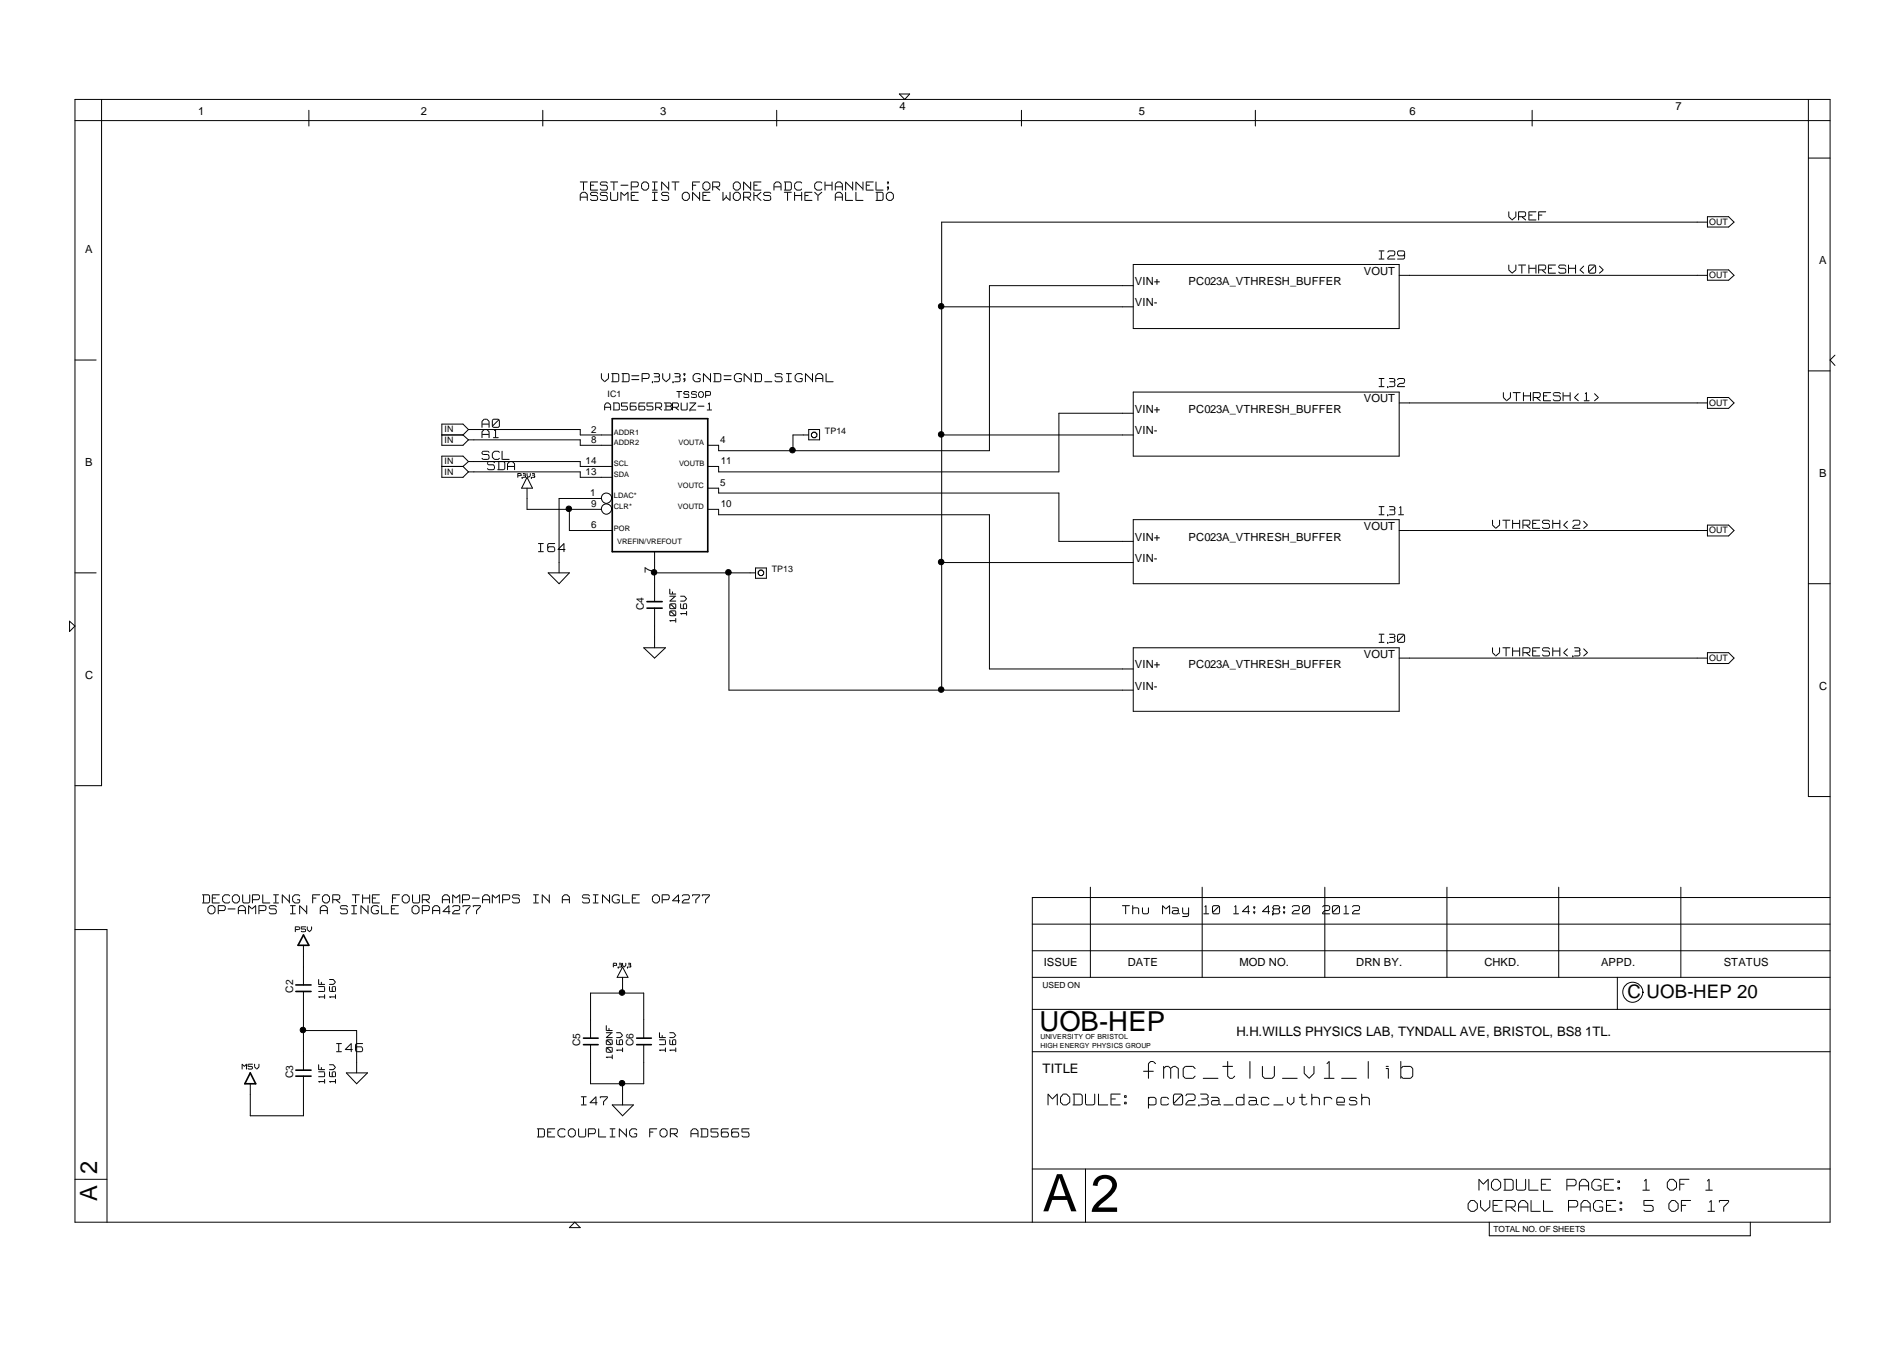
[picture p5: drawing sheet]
<svg xmlns="http://www.w3.org/2000/svg" width="297mm" height="210mm" viewBox="0 0 297 210" stroke-linecap="round" stroke-linejoin="round" font-family="sans-serif">
<defs><g id="words">
<text font-size="8.2" x="170.1" y="189">2</text>
<text font-size="8.1" x="162.7" y="188.9">A</text>
<text font-size="5.2" fill="#fff" x="178.4" y="168.6">fmc_tlu_v1_lib</text>
<text font-size="4.3" x="162.1" y="160.7">UOB-HEP</text>
<g font-size="3.7">
<text x="15.2" y="183.1" transform="rotate(-90 15.2 183.1)">2</text>
<text x="15.2" y="187.3" transform="rotate(-90 15.2 187.3)">A</text>
</g>
<g font-size="3.4" fill="#fff">
<text x="163.5" y="172.6">MODULE:</text>
<text x="179.1" y="172.6">pc023a_dac_vthresh</text>
<text x="230.7" y="185.9">MODULE</text>
<text x="244.4" y="185.9">PAGE:</text>
<text x="256" y="185.9">1 OF 1</text>
<text x="229" y="189.2">OVERALL</text>
<text x="244.6" y="189.2">PAGE:</text>
<text x="256.3" y="189.2">5 OF 17</text>
</g>
<text font-size="2.9" x="253.9" y="155.6">C UOB-HEP 20</text>
<g font-size="2.6" fill="#fff">
<text x="90.5" y="29.8">TEST-POINT FOR ONE ADC CHANNEL;</text>
<text x="90.5" y="31.4">ASSUME IS ONE WORKS THEY ALL DO</text>
<text x="235.4" y="34.5">VREF</text>
<text x="215.2" y="40.6">I29</text>
<text x="235.4" y="42.8">VTHRESH&lt;0&gt;</text>
<text x="93.8" y="59.7">VDD=P3V3;GND=GND_SIGNAL</text>
<text x="215.2" y="60.5">I32</text>
<text x="234.5" y="62.7">VTHRESH&lt;1&gt;</text>
<text x="75.2" y="66.8">A0</text>
<text x="75.2" y="71.8">SCL</text>
<text x="75.2" y="68.4">A1</text>
<text x="76" y="73.4">SDA</text>
<text x="215.2" y="80.4">I31</text>
<text x="232.8" y="82.6">VTHRESH&lt;2&gt;</text>
<text x="84" y="86.2">I64</text>
<text x="215.2" y="100.3">I30</text>
<text x="232.8" y="102.5">VTHRESH&lt;3&gt;</text>
<text x="31.6" y="141">DECOUPLING FOR THE FOUR AMP-AMPS IN A SINGLE OP4277</text>
<text x="32.4" y="142.7">OP-AMPS IN A SINGLE OPA4277</text>
<text x="175.1" y="142.7">Thu May 10 14:48:20 2012</text>
<text x="52.5" y="164.2">I46</text>
<text x="90.7" y="172.5">I47</text>
<text x="83.8" y="177.5">DECOUPLING FOR AD5665</text>
</g>
<text font-size="2.2" fill="#fff" x="94.3" y="64.1">AD5665RBRUZ-1</text>
<g font-size="2">
<text x="192.9" y="161.6">H.H.WILLS PHYSICS LAB, TYNDALL AVE, BRISTOL, BS8 1TL.</text>
<text x="162.7" y="167.3">TITLE</text>
</g>
<text font-size="1.9" fill="#fff" x="105.6" y="62.2">TSSOP</text>
<g font-size="1.7">
<text x="30.9" y="18">1</text>
<text x="65.6" y="18">2</text>
<text x="103" y="18">3</text>
<text x="140.3" y="17.1">4</text>
<text x="177.6" y="18">5</text>
<text x="219.9" y="18">6</text>
<text x="261.4" y="17.1">7</text>
<text x="13.3" y="39.5">A</text>
<text x="283.8" y="41.2">A</text>
<text x="177.1" y="44.5">VIN+</text>
<text x="177.1" y="47.8">VIN-</text>
<text x="185.4" y="44.5">PC023A_VTHRESH_BUFFER</text>
<text x="212.8" y="42.9">VOUT</text>
<text x="177.1" y="64.4">VIN+</text>
<text x="185.4" y="64.4">PC023A_VTHRESH_BUFFER</text>
<text x="212.8" y="62.8">VOUT</text>
<text x="177.1" y="67.7">VIN-</text>
<text x="13.3" y="72.7">B</text>
<text x="283.8" y="74.3">B</text>
<text x="212.8" y="82.6">VOUT</text>
<text x="101.8" y="89.4" transform="rotate(-90 101.8 89.4)">7</text>
<text x="177.1" y="84.3">VIN+</text>
<text x="177.1" y="87.6">VIN-</text>
<text x="185.4" y="84.3">PC023A_VTHRESH_BUFFER</text>
<text x="13.3" y="105.8">C</text>
<text x="177.1" y="104.2">VIN+</text>
<text x="177.1" y="107.5">VIN-</text>
<text x="185.4" y="104.2">PC023A_VTHRESH_BUFFER</text>
<text x="212.8" y="102.5">VOUT</text>
<text x="283.8" y="107.5">C</text>
<text x="162.8" y="150.7">ISSUE</text>
<text x="175.9" y="150.7">DATE</text>
<text x="193.4" y="150.7">MOD NO.</text>
<text x="211.6" y="150.7">DRN BY.</text>
<text x="231.6" y="150.7">CHKD.</text>
<text x="249.8" y="150.7">APPD.</text>
<text x="268.9" y="150.7">STATUS</text>
</g>
<g font-size="1.7" fill="#fff">
<text x="105.3" y="97" transform="rotate(-90 105.3 97)">100NF</text>
<text x="95.3" y="165.1" transform="rotate(-90 95.3 165.1)">100NF</text>
</g>
<g font-size="1.6">
<text x="100.4" y="95.2" transform="rotate(-90 100.4 95.2)">C4</text>
<text x="45.7" y="154.9" transform="rotate(-90 45.7 154.9)">C2</text>
<text x="90.5" y="163.2" transform="rotate(-90 90.5 163.2)">C5</text>
<text x="98.8" y="163.2" transform="rotate(-90 98.8 163.2)">C6</text>
<text x="45.7" y="168.2" transform="rotate(-90 45.7 168.2)">C3</text>
</g>
<g font-size="1.6" fill="#fff">
<text x="106.9" y="95.9" transform="rotate(-90 106.9 95.9)">16V</text>
<text x="46.1" y="145.5">P5V</text>
<text x="50.4" y="155.7" transform="rotate(-90 50.4 155.7)">1UF</text>
<text x="52.1" y="155.7" transform="rotate(-90 52.1 155.7)">16V</text>
<text x="37.8" y="166.9">M5V</text>
<text x="96.9" y="164" transform="rotate(-90 96.9 164)">16V</text>
<text x="103.6" y="164" transform="rotate(-90 103.6 164)">1UF</text>
<text x="105.2" y="164" transform="rotate(-90 105.2 164)">16V</text>
<text x="50.4" y="168.9" transform="rotate(-90 50.4 168.9)">1UF</text>
<text x="52.1" y="168.9" transform="rotate(-90 52.1 168.9)">16V</text>
</g>
<g font-size="1.5">
<text x="92.2" y="69.1">8</text>
<text x="92.2" y="67.5">2</text>
<text x="112.4" y="69.1">4</text>
<text x="91.4" y="74.1">13</text>
<text x="91.4" y="72.4">14</text>
<text x="92" y="77.4">1</text>
<text x="112.4" y="75.8">5</text>
<text x="112.4" y="72.4">11</text>
<text x="92.2" y="82.4">6</text>
<text x="92.2" y="79.1">9</text>
<text x="112.4" y="79.1">10</text>
</g>
<g font-size="1.4">
<text x="266.6" y="35.1">OUT</text>
<text x="266.6" y="43.4">OUT</text>
<text x="94.8" y="61.9">IC1</text>
<text x="266.6" y="63.3">OUT</text>
<text x="69.4" y="69">IN</text>
<text x="69.4" y="67.3">IN</text>
<text x="128.7" y="67.7">TP14</text>
<text x="69.4" y="74">IN</text>
<text x="69.4" y="72.3">IN</text>
<text x="266.6" y="83.2">OUT</text>
<text x="120.4" y="89.3">TP13</text>
<text x="266.6" y="103.1">OUT</text>
</g>
<g font-size="1.3">
<text x="162.7" y="154.1">USED ON</text>
<text x="233" y="192.1">TOTAL NO. OF SHEETS</text>
</g>
<g font-size="1.2">
<text x="95.8" y="67.8">ADDR1</text>
<text x="95.8" y="69.4">ADDR2</text>
<text x="105.8" y="69.4">VOUTA</text>
<text x="95.8" y="74.4">SDA</text>
<text x="95.8" y="72.7">SCL</text>
<text x="95.8" y="77.7">LDAC*</text>
<text x="105.8" y="76.1">VOUTC</text>
<text x="105.9" y="72.7">VOUTB</text>
<text x="95.8" y="79.4">CLR*</text>
<text x="95.8" y="82.7">POR</text>
<text x="105.8" y="79.4">VOUTD</text>
<text x="96.3" y="84.8">VREFIN/VREFOUT</text>
</g>
<g font-size="1.1" fill="#fff">
<text x="80.8" y="74.4">P3V3</text>
<text x="95.7" y="150.8">P3V3</text>
</g>
<g font-size="1.1">
<text x="162.3" y="162.1">UNIVERSITY OF BRISTOL</text>
<text x="162.3" y="163.5">HIGH ENERGY PHYSICS GROUP</text>
</g>
</g></defs>
<g fill="none" stroke="#000" stroke-width=".25">
<path d="M95.5 65.3h14.9v20.7h-14.9zM100.9 94.8h2.4M100.9 93.8h2.4M46.2 154.6h2.3M46.2 153.6h2.3M47.3 145.8l.9 1.6h-1.7zM39 167.3l.9 1.7h-1.7zM46.2 167.8h2.3M46.2 166.9h2.3M91 162.9h2.3M91 161.9h2.3M99.3 162.9h2.3"/>
<path d="M99.3 161.9h2.3"/>
</g>
<g fill="none" stroke="#000" stroke-width=".16">
<path d="M11.7 15.5h273.8v175.1h-273.8zM11.7 18.8h273.8M15.8 15.5v107h-4.1M48.2 17.2v2.5M84.7 17.2v2.5M121.2 17.2v2.5M140.3 14.7h1.6l-.7 .8zM159.4 17.2v2.5M195.8 17.2v2.5M239 17.2v2.5M282.1 15.5v108.7h3.4M90.5 28.4h1.1"/>
<path d="M90.5 30.4v.9M90.6 30.7h.9M90.9 30l-.4 .3M90.9 30h.3M91 28.5v1.1M91.3 30l.3 .3M91.6 30.4v.9M92.1 28.5v1.1M92.1 30.2h.1M92.1 30.3l.2 .2M92.1 31.1l.2 .2M92.1 28.4h1.1"/>
<path d="M92.2 28.9h.4M92.2 29.6h1M92.3 30l-.1 .1M92.4 30h.6M92.4 31.3h.6M92.4 30.5h.6M93.1 30l.1 .2M93.1 30.5l.1 .2M93.2 30.8v.2M93.2 31.1l-.1 .2M93.7 28.5v.1M93.7 30.2h.1"/>
<path d="M93.7 29.5l.1 .1M93.7 30.3l.1 .2M93.7 31.1l.1 .2M93.7 28.7l.1 .2M93.8 30l-.1 .1M93.8 28.4l-.1 .1M93.9 30h.6M93.9 31.3h.6M93.9 30.5h.6M93.9 28.4h.6M93.9 28.9h.6M93.9 29.6h.6"/>
<path d="M94.6 30l.2 .2M94.6 30.5l.2 .2M94.6 28.4l.2 .1M94.6 28.9l.2 .2M94.8 29.2v.2M94.8 30.8v.2M94.8 31.1l-.2 .2M94.8 29.5l-.2 .1M95.3 30v1M95.3 31.1l.1 .2M95.3 28.4h1.1M95.5 31.3h.6"/>
<path d="M95.8 28.5v1.1M96.4 31.1l-.2 .2M96.4 30v1M96.9 30l.4 .4M96.9 28.9h1.1M96.9 30.1v1.2M98 30.1v1.2M98 30l-.6 .5M98.5 30h1.1M98.5 28.4h.8M98.5 28.5v1.1M98.5 30.1v1.2"/>
<path d="M98.6 31.3h1M98.6 30.5h.4M98.6 29.1h.7M99.4 28.4l.2 .1M99.6 28.9l-.2 .2M99.6 28.6v.2M100.1 29.3l.3 .3M100.1 28.8v.4M100.4 28.4l-.3 .3M100.5 28.4h.3M100.5 29.6h.3M100.9 28.4l.3 .3"/>
<path d="M101.2 28.8v.4M101.2 29.3l-.3 .3M101.8 30h.7M101.8 31.3h.7M101.8 28.4h.7M101.8 29.6h.7M102.1 28.5v1.1M102.1 30.1v1.1M103.2 28.5v1.1M103.2 30.2h.1M103.2 30.3l.2 .2M103.2 31.1l.2 .2"/>
<path d="M103.2 28.4l1 1M103.4 30l-.1 .1M103.5 30h.6M103.5 31.3h.6M103.5 30.5h.6M104.2 30l.1 .2M104.2 30.5l.1 .2M104.3 28.4v1.2M104.3 30.8v.2M104.3 31.1l-.1 .2M104.8 28.4h1.1M105.3 28.5v1.1"/>
<path d="M106.4 30.9l.4 .4M106.4 30.4v.4M106.8 30l-.4 .3M106.9 30h.2M106.9 31.3h.2M107.2 30l.3 .3M107.5 30.4v.4M107.5 30.9l-.3 .4M108 28.4h1.1M108 28.5v1.1M108 30.1v1.2M108 30l1.1 1"/>
<path d="M108.1 28.9h.5M109.1 30v1.3M109.7 30h1.1M109.7 29.3l.3 .3M109.7 28.8v.4M109.7 30.1v1.2M109.7 31.3h1.1M109.7 30.5h.5M110 28.4l-.3 .3M110.1 28.4h.2M110.1 29.6h.2M110.4 28.4l.4 .3"/>
<path d="M110.8 28.8v.4M110.8 29.3l-.4 .3M111.2 28.4h.8M111.2 28.5v1.1M111.3 29.1h.7M111.8 29.2l.5 .4M112.1 28.4l.2 .1M112.3 28.9l-.2 .2M112.3 28.6v.2M112.8 30v1.2M113.2 30.8l-.4 .5M113.3 30.5v.2"/>
<path d="M113.3 30.7l.6 .6M113.9 30v1.2M114.4 30.9l.3 .4M114.4 28.8v.4M114.4 30.4v.4M114.4 29.3l.3 .3M114.7 30l-.3 .3M114.7 28.4l-.3 .3M114.8 30h.3M114.8 31.3h.3M114.8 28.4h.3M114.8 29.6h.3"/>
<path d="M115.2 30l.3 .3M115.2 28.4l.3 .3M115.5 28.8v.4M115.5 30.4v.4M115.5 30.9l-.3 .4M115.5 29.3l-.3 .3M116 30h.9M116 28.5v1.1M116 30.1v1.2M116 28.4l1 1M116.1 30.7h.8M116.6 30.8l.5 .5"/>
<path d="M116.9 30l.2 .2M117.1 30.5l-.2 .2M117.1 28.4v1.2M117.1 30.2v.2M117.6 28.4h1.1M117.6 28.5v1.1M117.6 30v1.3M117.7 30.5h.3M117.7 28.9h.4M117.7 29.6h1M118.1 30.6v.1M118.2 30.8l.5 .5"/>
<path d="M118.7 30l-.6 .5M119.1 30.2h.1M119.1 30.3l.2 .2M119.1 31.1l.2 .2M119.3 30l-.1 .1M119.4 30h.6M119.4 31.3h.6M119.4 30.5h.6M120.1 30l.1 .2M120.1 30.5l.1 .2M120.2 30.8v.2M120.2 31.1l-.1 .2"/>
<path d="M120.7 28.8v.8M120.8 29.1h1M121.1 28.4l-.4 .3M121.2 28.4h.2M121.5 28.4l.3 .3M121.8 28.8v.8M122.4 30h1.1M122.4 28.4h.8M122.4 29.6h.8M122.5 28.5v1.1M122.9 30.1v1.2M123.3 28.4l.2 .1"/>
<path d="M123.5 29.5l-.2 .1M123.5 28.6v.8M124 28.8v.4M124 30v1.3M124 29.3l.3 .3M124 30.5h1M124.3 28.4l-.3 .3M124.4 28.4h.4M124.4 29.6h.4M124.9 28.4l.2 .1M125.1 29.5l-.2 .1M125.1 30v1.3"/>
<path d="M125.6 30h1.1M125.6 30.1v1.2M125.7 31.3h1M125.7 30.5h.4M127.1 30l.4 .4M127.1 28.8v.4M127.1 29.3l.3 .3M127.4 28.4l-.3 .3M127.5 28.4h.4M127.5 29.6h.4M127.6 30.6v.7M128 28.4l.2 .1"/>
<path d="M128.2 29.5l-.2 .1M128.2 30l-.6 .5M128.7 28.4v1.2M128.8 28.9h.9M129.8 28.4v1.2M130.3 28.8v.8M130.3 30.4v.9M130.4 29.1h.9M130.4 30.7h.9M130.7 30l-.4 .3M130.7 28.4l-.4 .3M130.7 30h.3"/>
<path d="M130.7 28.4h.3M131.1 30l.3 .3M131.1 28.4l.3 .3M131.4 28.8v.8M131.4 30.4v.9M131.9 28.5v1.1M131.9 30v1.3M131.9 28.4l1 1M132 31.3h1M133 28.4v1.2M133.5 28.5v1.1M133.5 30v1.3"/>
<path d="M133.5 28.4l1 1M133.6 31.3h1M134.6 28.4v1.2M135.1 28.4h1.1M135.1 28.5v1.1M135.2 28.9h.4M135.2 29.6h1M136.7 30h.8M136.7 31.3h.8M136.7 28.4v1.2M136.7 29.6h1.1M136.8 30.1v1.1"/>
<path d="M137.6 30l.2 .2M137.8 31.1l-.2 .2M137.8 30.2v.8M138.3 30.9l.3 .4M138.3 30.4v.4M138.4 28.4h.1M138.4 28.5h.1M138.4 29.2v.1M138.4 29.1h.1M138.5 28.5h.1M138.5 29.3h.1M138.5 29.6h-.1"/>
<path d="M138.6 30l-.3 .3M138.6 28.4v.1M138.6 29.1v.4M138.7 30h.3M138.7 31.3h.3M139 30l.4 .3M139.4 30.9l-.4 .4M139.4 30.4v.4M215.2 39.1h.7M215.5 39.2v1.1M216.7 39.1l-.2 .2M216.8 39.1h.6"/>
<path d="M216.8 39.9l-.3 .3M216.9 39.9h.5M217.4 39.1l.2 .2M217.6 39.4v.2M217.6 39.6l-.2 .3M218 39.4v.2M218 39.6l.2 .3M218.2 39.1l-.2 .2M218.3 39.9h.6M218.3 39.1h.6M219 39.1l.1 .2M219 39.7v.2"/>
<path d="M219.1 39.4v.7M235.4 33v.7M235.4 33.8l.4 .4M236.5 33v.7M236.5 33.8l-.6 .5M236.9 33h.9M236.9 33.1v1.2M237 33.8h.8M237.5 33.9l.5 .4M237.8 33l.2 .2M238 33.5l-.2 .3M238 33.3v.2"/>
<path d="M238.5 33.1v1.2M238.5 33h1.1M238.6 33.5h.4M238.6 34.3h1M240 33.1v1.2M240 33h1.1M240.1 33.5h.5M266.4 33.8h3.3l.8 .8-.8 .8h-3.3zM266.4 34.6h-119.5v73M282.1 24.7h3.4M11.7 56.1h3.3M93.8 59l.4 .4"/>
<path d="M93.8 58.3v.6M94.9 58.3v.6M94.9 59l-.6 .5M95.4 59.5h.9M95.4 58.3h.9M95.6 58.3v1.1M96.4 58.3l.1 .1M96.5 59.4l-.1 .1M96.5 58.5v.8M97 59.5h.9M97 58.3h.9M97.2 58.3v1.1"/>
<path d="M98 58.3l.1 .1M98.1 59.4l-.1 .1M98.1 58.5v.8M98.6 58.6h1.1M98.6 59.2h1.1M100.2 58.3h.8M100.2 58.3v1.2M100.3 59h.7M101.1 58.3l.2 .1M101.3 58.8l-.2 .2M101.3 58.5v.2M101.8 59.5h.1"/>
<path d="M102 59.5h.6M102 58.3h.6M102.1 58.8h.5M102.7 58.3l.2 .1M102.8 58.9l.1 .1M102.9 58.5h.1M102.9 59.1v.2M102.9 59.4l-.2 .1M102.9 58.6l-.2 .2M103.4 59l.4 .4M103.4 58.3v.6M104.5 58.3v.6"/>
<path d="M104.5 59l-.6 .5M105 59.5h.1M105.3 59.5h.5M105.3 58.3h.5M105.3 58.8h.5M105.9 58.3l.2 .1M106 58.9l.1 .1M106.1 58.5h.1M106.1 59.1v.2M106.1 59.4l-.2 .1M106.1 58.6l-.2 .2M106.7 59h.1"/>
<path d="M106.7 58.3h.1M106.7 58.3v.1M106.7 59.1v.1M106.8 58.4h.1M106.8 59.2h.1M106.8 59.4l-.1 .1M106.9 58.3v.1M106.9 59v.4M108.1 58.7v.4M108.1 59.2l.4 .3M108.5 58.3l-.4 .3M108.6 59.5h.4"/>
<path d="M108.6 58.3h.4M108.9 59h.2M109.1 58.3l.1 .1M109.2 59.4l-.1 .1M109.2 59v.3M109.7 58.3v1.2M109.7 58.3l1.1 1M110.8 58.3v1.2M111.3 59.5h.9M111.3 58.3h.9M111.5 58.3v1.1M112.3 58.3l.1 .1"/>
<path d="M112.4 59.4l-.1 .1M112.4 58.5v.8M113 58.6h1.1M113 59.2h1.1M114.6 58.7v.4M114.6 59.2l.3 .3M114.9 58.3l-.3 .3M115 59.5h.4M115 58.3h.4M115.3 59h.3M115.5 58.3l.2 .1M115.7 59.4l-.2 .1"/>
<path d="M115.7 59v.3M116.1 58.3l1 1M116.1 58.3v1.2M117.2 58.3v1.2M117.7 59.5h.8M117.7 58.3h.8M117.9 58.3v1.1M118.6 58.3l.2 .1M118.8 59.4l-.2 .1M118.8 58.5v.8M119.3 59.5h1.1M120.9 58.4v.1"/>
<path d="M120.9 58.6l.2 .2M120.9 59.4l.2 .1M121.1 58.3h-.1M121.2 59.5h.6M121.2 58.3h.6M121.2 58.8h.6M121.8 58.3l.2 .1M121.8 58.8l.2 .2M122 59.1v.2M122 59.4l-.2 .1M122.7 59.5h.8M122.7 58.3h.8"/>
<path d="M123 58.3v1.1M124 58.7v.4M124 59.2l.4 .3M124.4 58.3l-.4 .3M124.5 59.5h.4M124.5 58.3h.4M124.8 59h.3M125 58.3l.1 .1M125.1 59.4l-.1 .1M125.1 59v.3M125.7 58.3l1 1M125.7 58.3v1.2"/>
<path d="M126.8 58.3v1.2M127.3 58.7v.8M127.4 59h.9M127.6 58.3l-.3 .3M127.7 58.3h.2M128 58.3l.4 .3M128.4 58.7v.8M128.9 58.3v1.2M129 59.5h1M146.9 47.8h29.9M176.8 44.5h-22.4v25.8h-42.3v-.9h-1.7M176.8 41.2h41.5v10h-41.5z"/>
<path d="M215.2 59h.7M215.2 40.4h.7M215.5 59.1v1.1M216.5 40.3v.1M216.6 40.4h1M216.8 59h.6M216.8 59.5h.6M217.4 59l.2 .2M217.5 59.6l.1 .2M217.6 59.3h.1M217.6 59.9v.1M217.6 59.4l-.2 .1"/>
<path d="M218 40.4h.9M218.2 59l-.2 .2M218.3 59h.6M218.3 42.9h48.1M218.4 59.8l-.4 .3M218.5 59.8h.4M219 59l.1 .2M219.1 59.3v.1M219.1 59.5l-.1 .3M219.1 40.2l-.1 .2M235.4 42.1l.4 .4M235.4 41.3v.7"/>
<path d="M236.5 41.3v.7M236.5 42.1l-.6 .5M236.9 41.3h1.1M237.4 41.4v1.2M238.5 41.3v1.3M238.6 41.8h.9M239.6 41.3v1.3M240 41.3h.9M240 41.4v1.2M240.1 42.1h.8M240.6 42.2l.5 .4M241 41.3l.1 .2"/>
<path d="M241.1 41.8l-.1 .3M241.1 41.6v.2M241.6 41.3h1.1M241.6 41.4v1.2M241.7 42.6h1M241.7 41.8h.4M243.2 41.5v.1M243.2 41.7l.1 .1M243.2 42.4l.1 .2M243.3 41.3v.1M243.4 42.6h.6M243.4 41.3h.6"/>
<path d="M243.4 41.8h.6M244.1 41.3l.2 .2M244.1 41.8l.2 .3M244.3 42.2v.1M244.3 42.4l-.2 .2M244.7 41.3v1.3M244.8 41.8h.9M245.8 41.3v1.3M246.5 42.1l.6 .5M247.1 41.5l-.5 .5M247.8 42.4l.2 .2M247.8 41.6v.7"/>
<path d="M248 41.3l-.2 .2M248.1 42.6h.6M248.1 41.3h.6M248.7 41.6l-.8 .7M248.8 41.5h.1M248.8 41.3l.1 .2M248.9 42.4l-.1 .2M248.9 41.6v.7M249.5 41.5l.6 .6M250 42.2l-.5 .4M266.4 42.1h3.3l.8 .8-.8 .8h-3.3zM282.1 57.8h3.4"/>
<path d="M286.3 55.4l-.8 .7 .8 .9M68.9 72.7h3.3M68.9 67.8h3.3M72.2 67.8l.9 .8M72.2 72.7l.9 .9M73.1 67h17.4v.8h5M73.1 72h17.4v.7h5M73.1 72l-.9-.9h-3.3v3.3h3.3l.9-.8M73.1 73.6h17.4v.8h5M73.1 67l-.9-.9h-3.3v3.3h3.3l.9-.8M73.1 72l-.9 .7M73.1 67l-.9 .8"/>
<path d="M73.1 68.6h17.4v.8h5M75.2 71.5l.2 .1M75.2 65.8v.8M75.2 67.4v.9M75.2 70.5v.1M75.2 70.7l.2 .2M75.3 66.1h.9M75.3 67.7h.9M75.4 70.4l-.1 .1M75.5 70.4h.5M75.5 71.6h.5M75.5 70.9h.5"/>
<path d="M75.5 67l-.3 .3M75.5 65.4l-.3 .3M75.6 65.4h.3M76 67l.3 .3M76 65.4l.3 .3M76 72.1v.1M76 72.3l.2 .2M76 73.1l.2 .1M76.1 70.4l.2 .1M76.1 70.9l.2 .2M76.2 72l-.1 .1M76.3 72.5h.6"/>
<path d="M76.3 73.2h.6M76.3 65.8v.8M76.3 67.4v.9M76.3 71.2v.2M76.3 71.5l-.2 .1M76.8 65.6v.8M76.8 70.8v.4M76.8 71.3l.3 .3M76.8 66.5l.2 .1M77 68.3h.7M77 72l.1 .1M77 72.5l.1 .2"/>
<path d="M77 65.4l-.2 .1M77.1 66.6h.6M77.1 65.4h.6M77.1 72.8v.2M77.1 73.1l-.1 .1M77.1 70.4l-.3 .3M77.2 70.4h.5M77.2 71.6h.5M77.3 67l-.2 .2M77.3 67.1v1.1M77.7 73.2h.8M77.7 65.6l-.8 .8"/>
<path d="M77.7 70.4l.2 .1M77.7 65.5h.1M77.7 65.4l.2 .1M77.8 72.1v1.1M77.9 71.5l-.2 .1M77.9 66.5l-.2 .1M77.9 65.6v.8M78.3 70.4v1.2M78.4 71.6h1M78.6 72l.2 .1M78.8 73.1l-.2 .1M78.8 72.2v.8"/>
<path d="M79.2 72.4v.8M79.3 72.7h.9M79.5 72l-.3 .3M79.9 72l.4 .3M80.3 72.4v.8M80.8 73.8h.3M80.8 73.9v.5M80.9 74.2h.2M81.2 73.8l.1 .1M81.3 74h.1M81.3 74.1l-.1 .1M81.5 74.4h.1"/>
<path d="M81.6 74.4h.2M81.6 74.1h.2M81.6 73.8h.2M81.9 73.8l.1 .1M82 74.2h.1M82 74.3h.1M82 74.3l-.1 .1M82 74l-.1 .1M82.2 74.2l.2 .1M82.2 73.8v.3M82.2 76.1v3.3h11.6M82.2 74.4l.9 1.7h-1.7z"/>
<path d="M82.7 73.8v.3M82.7 74.2l-.2 .2M82.9 74.4h.1M83.1 74.4h.1M83.1 74.1h.1M83.1 73.8h.1M83.3 73.8l.1 .1M83.4 74.2h.1M83.4 74.3h.1M83.4 74.3l-.1 .1M83.4 74l-.1 .1M88.8 79.4v3.3h6.7"/>
<path d="M93.8 77.7h-6.6v11.6M94.3 63.3v.6M94.4 63.5h.8M94.6 62.8l-.3 .4M94.7 62.8h.1M94.9 62.8l.4 .4M95.3 63.3v.6M95.4 77.7a.8 .8 0 0 1-1 .7 .8 .8 0 0 1-.4-1.3 .8 .8 0 0 1 1.4 .3l.1 .3M95.4 79.3a.8 .8 0 0 1-1 .8 .8 .8 0 0 1-.4-1.3 .8 .8 0 0 1 1.4 .2l.1 .4M95.7 63.9h.7M95.7 62.8h.7M95.8 62.9v1"/>
<path d="M96.4 62.8l.2 .2M96.6 63.1v.7M96.6 63.9h-.2M97 63.9h.1M97 62.8v.5M97 62.8h.9M97 63.3h.6M97.1 63.9h.5M97.7 63.3l.2 .2M97.9 63.9h-.2M97.9 63.6v.2M98.3 63.9h.1"/>
<path d="M98.3 63.1v.7M98.4 63.3v.1M98.4 62.8l-.1 .2M98.5 63.9h.5M98.5 62.8h.7M98.5 63.3h.5M99.1 63.3l.1 .2M99.2 63.6v.2M99.2 63.9h-.1M99.7 63.9h.1M99.7 63.1v.7M99.7 63.3v.1"/>
<path d="M99.7 62.8v.2M99.8 63.9h.5M99.8 62.8h.8M99.8 63.3h.5M100.4 63.3l.2 .2M100.6 63.6v.2M100.6 63.9h-.2M100.9 63.9h.1M100.9 62.8v.5M101 62.8h.9M101 63.3h.6M101.1 63.9h.5"/>
<path d="M101.7 63.3l.2 .2M101.9 63.9h-.2M101.9 63.6v.2M102.3 62.8h.7M102.3 62.9v1M102.4 63.5h.6M102.8 63.6l.4 .3M103.1 62.8l.1 .2M103.2 63.3l-.1 .2M103.2 63.1v.2M103.6 63.9h.9M103.6 62.8h.9"/>
<path d="M103.9 62.9v1M104 63.3h.5M104.6 62.8l.1 .2M104.6 63.3l.1 .2M104.7 63.1h.1M104.7 63.2v.1M104.7 63.6v.2M104.7 63.9h-.1M104.9 62.9v1M104.9 62.8h.7M105 63.5h.6M105.4 63.6l.4 .3"/>
<path d="M105.6 61.1h.8M105.7 62.8l.1 .2M105.8 63.3l-.1 .2M105.8 63.1v.2M105.9 61.1v.9M106.3 63.9h.1M106.3 62.8v1M106.4 63.9h.5M106.7 61.2h.1M106.7 61.3l.1 .2M106.7 61.9l.1 .1M106.8 61.1h.1"/>
<path d="M106.9 61.1h.4M106.9 62h.4M106.9 61.5h.4M107.2 63.9h-.2M107.2 62.8v1M107.4 61.1l.1 .1M107.4 61.5l.1 .1M107.5 61.7v.1M107.5 61.9l-.1 .1M107.6 63.9h.1M107.6 62.8h.9M107.7 63.9h.9"/>
<path d="M107.9 61.2h.1M107.9 61.3l.1 .2M107.9 61.9l.1 .1M108 61.1h.1M108 61.1h.5M108 62h.5M108 61.5h.5M108.6 61.1v.1M108.6 61.5v.1M108.6 62.8l-1 1.1M108.6 61.7v.1M108.6 61.9v.1"/>
<path d="M108.9 63.3h.9M109 61.7l.2 .3M109 61.4v.2M109.2 61.1l-.2 .2M109.3 61.1h.1M109.3 62h.1M109.5 61.1l.2 .2M109.7 61.4v.2M109.7 61.7l-.2 .3M110.1 61.1h.6M110.1 61.1v.9M110.2 61.6h.5"/>
<path d="M110.3 63.9h.7M110.4 79.4h1.7v.9h42.3v24h22.4M110.4 76.1h1.7v.8h53.1v7.5h11.6M110.7 62.8l-.2 .2M110.7 62.9v1M110.8 61.1v.1M110.8 61.5v.1M110.8 61.3v.1M126.2 67h1.7v1.6h-1.7zM126.2 67.8h-2.5v2.5M127.4 67.8v-.1l-.2-.3h-.4l-.2 .3v.3l.2 .3h.4l.2-.4M146.9 67.8h29.9"/>
<path d="M176.8 64.4h-11.6v9.2h-53.1v-.9h-1.7M176.8 61.1h41.5v10h-41.5zM215.2 79h.7M215.2 60.3h.7M215.5 79.1v1.1M216.5 60.3h.1M216.8 79h.6M216.8 60.3h.6M216.8 79.5h.6M217.4 79l.2 .2M217.5 79.6l.1 .2M217.6 79.3h.1"/>
<path d="M217.6 79.9v.1M217.6 79.3l-.2 .2M217.6 60.1l-.2 .2M218 60.2v.1M218.1 60.3h1M218.3 62.8h48.1M218.5 79l-.1 .2M218.5 79.1v1.1M234.5 62l.5 .4M234.5 61.2v.7M235.6 61.2v.7M235.6 62l-.6 .5"/>
<path d="M236.1 61.2h1.1M236.6 61.3v1.2M237.7 61.2v1.3M237.8 61.7h.9M238.8 61.2v1.3M239.2 61.2h.8M239.2 61.3v1.2M239.3 62h.7M239.8 62.1l.5 .4M240.1 61.2l.2 .2M240.3 61.7l-.2 .3M240.3 61.5v.1"/>
<path d="M240.8 61.2h1.1M240.8 61.3v1.2M240.9 61.7h.4M240.9 62.5h1M242.3 61.4v.1M242.3 61.6l.2 .1M242.3 62.3l.2 .2M242.5 61.2l-.1 .1M242.6 61.2h.6M242.6 61.7h.6M242.6 62.5h.6M243.3 61.2l.1 .2"/>
<path d="M243.3 61.7l.1 .3M243.4 62.1v.1M243.4 62.3l-.1 .2M243.9 61.2v1.3M243.9 61.7h1M245 61.2v1.3M245.6 62l.6 .5M246.2 61.4l-.5 .5M247.2 62.5h.7M247.5 61.2l-.2 .2M247.5 61.3v1.1M248.8 61.4l.6 .6"/>
<path d="M249.3 62.1l-.5 .4M266.4 62h3.3l.8 .8-.8 .9h-3.3zM10.8 96.9l.9 .7-.9 .9zM11.7 89.3h3.3M84 86h.8M84 84.8h.8M84.3 84.8v1.1M85.4 85.9l.2 .1M85.4 85v.8M85.5 89.3h3.3l-1.6 1.7zM85.6 85.3l-.1 .1M85.6 84.8l-.2 .1"/>
<path d="M85.7 85.3h.6M85.7 86h.6M85.7 84.8h.8M86.4 85.3l.1 .2M86.5 85.6v.2M86.5 85.9l-.1 .1M87.1 85.7h1.1M88 84.8v1.2M88 84.8l-1 .9M102.1 86v7.8M102.1 94.8v6.2M102.1 89.3h15.8"/>
<path d="M104.5 91.9v.7M104.5 94.3v.5M104.5 95.4v.5M104.5 93h.9M104.5 94.8l.2 .1M104.5 95.9l.2 .1M104.5 96.8l.2 .1M104.6 93.7h.8M104.6 92.6h.8M104.6 96.8h.7M104.7 94.2h.1M104.7 95.3h.1"/>
<path d="M104.7 94.2h-.2M104.7 95.3h-.2M104.7 94.3l.6 .5M104.7 94.2h.6M104.7 94.9h.6M104.7 95.3h.6M104.7 96h.6M104.7 95.4l.6 .5M104.9 92.3v.3M105.3 93.1l-.8 .6M105.3 94.2h.1M105.3 95.3h.1"/>
<path d="M105.4 94.3v.5M105.4 95.4v.5M105.4 96.4v.6M105.4 94.8l-.1 .1M105.4 95.9l-.1 .1M106.2 93h.5M106.2 93.7h.5M106.2 94.8l.2 .1M106.2 94.2v.6M106.2 95.7l.2 .1M106.3 95.7h.7M106.4 94.9h.5"/>
<path d="M106.6 94.8h.1M106.6 94.3v.5M106.8 93l.3 .4M106.8 94.2h-.2M106.9 94.2h.1M107 93.5l-.2 .2M107 94.2h.1M107.1 94.3v.5M107.1 95.3v.6M107.1 94.8l-.1 .1M113.7 89.3v18.3h63.1M117.9 88.6h1.7v1.6h-1.7z"/>
<path d="M119.1 89.3v-.1l-.2-.3h-.4l-.2 .3v.3l.2 .3h.4l.2-.4M146.9 87.7h29.9M176.8 81h41.5v10h-41.5zM215.2 98.9h.7M215.2 80.3h.7M215.5 99v1.1M216.5 80.3h.1M216.8 98.9h.6M216.8 80.3h.6M216.8 99.4h.6M217.4 98.9l.2 .2M217.5 99.5l.1 .2"/>
<path d="M217.6 99.2h.1M217.6 99.7v.2M217.6 99.2l-.2 .2M217.6 80.1l-.2 .2M218 99.2v.7M218.2 98.9l-.2 .2M218.2 80.3h.8M218.3 98.9h.6M218.3 82.7h48.1M218.9 99.2l-.8 .7M219 99.1h.1M219 98.9l.1 .2"/>
<path d="M219.1 99.2v.7M232.8 81.9l.5 .4M232.8 81.1v.7M233.9 81.1v.7M233.9 81.9l-.5 .5M234.5 81.1h1.1M235 81.2v1.2M236 81.1v1.3M236.1 81.6h.9M237.1 81.1v1.3M237.6 81.1h.8M237.6 81.2v1.2"/>
<path d="M237.7 81.9h.7M238.2 82l.5 .4M238.5 81.1l.2 .2M238.7 81.6l-.2 .3M238.7 81.4v.1M239.1 81.1h1.1M239.1 81.2v1.2M239.2 81.6h.4M239.2 82.4h1M240.6 81.3v.1M240.6 81.5l.2 .1M240.6 82.2l.2 .2"/>
<path d="M240.8 81.1l-.1 .1M240.9 81.1h.6M240.9 81.6h.6M240.9 82.4h.6M241.6 81.1l.1 .2M241.6 81.6l.1 .3M241.7 82v.1M241.7 82.2l-.1 .2M242.2 81.1v1.3M242.3 81.6h1M243.3 81.1v1.3M243.9 81.9l.6 .5"/>
<path d="M244.5 81.3l-.5 .5M245.4 82.3v.1M245.5 82.4h1M245.5 81.1l-.1 .2M245.6 81.1h.6M245.7 81.9l-.3 .3M245.8 81.9h.4M246.3 81.1l.2 .2M246.5 81.4v.1M246.5 81.6l-.2 .3M247.1 81.3l.6 .6M247.6 82l-.5 .4"/>
<path d="M266.4 81.9h3.3l.8 .8-.8 .9h-3.3zM282.1 91h3.4M100.4 101h3.4l-1.7 1.6zM176.8 101h41.5v9.9h-41.5zM215.2 100.2h.7M216.5 100.2h.1M216.8 100.2h.6M217.6 100l-.2 .2M218 100l.2 .2M218.3 100.2h.6M218.3 102.6h48.1M219.1 100l-.1 .2"/>
<path d="M232.8 101v.7M232.8 101.8l.5 .4M233.9 101v.7M233.9 101.8l-.5 .5M234.5 101h1.1M235 101.1v1.2M236 101v1.3M236.1 101.5h.9M237.1 101v1.3M237.6 101h.8M237.6 101.1v1.2M237.7 101.8h.7"/>
<path d="M238.2 101.9l.5 .4M238.5 101l.2 .2M238.7 101.3v.1M238.7 101.5l-.2 .3M239.1 101h1.1M239.1 101.1v1.2M239.2 102.3h1M239.2 101.5h.4M240.6 101.2v.1M240.6 101.4l.2 .1M240.6 102.1l.2 .2M240.8 101l-.1 .1"/>
<path d="M240.9 102.3h.6M240.9 101.5h.6M240.9 101h.6M241.6 101l.1 .2M241.6 101.5l.1 .3M241.7 101.9v.1M241.7 102.1l-.1 .2M242.2 101v1.3M242.3 101.5h1M243.3 101v1.3M243.9 101.8l.6 .5M244.5 101.2l-.5 .5"/>
<path d="M245.4 102.3h.1M245.6 102.3h.6M245.6 101h.6M245.7 101.5h.5M246.3 101l.2 .2M246.4 101.6l.1 .2M246.5 101.3h.1M246.5 101.9v.1M246.5 102.1l-.2 .2M246.5 101.4l-.2 .1M247.1 101.2l.6 .6M247.6 101.9l-.5 .4"/>
<path d="M266.4 101.8h3.3l.8 .8-.8 .9h-3.3zM31.6 139.5h.8M31.8 139.6v1.1M32.5 139.5l.2 .2M32.7 139.8v.8M33.1 139.5h1.1M33.1 139.6v1.2M34.7 140v.4M35.1 139.5l-.4 .4M35.1 139.5h.5M35.7 139.5l.1 .2M36.2 140v.4"/>
<path d="M36.6 139.5l-.4 .4M36.7 139.5h.2M37 139.5l.4 .4M37.4 140v.4M37.9 139.5v1.1M39 139.5v1.1M39.4 139.6v1.2M39.4 139.5h.8M40.3 139.5l.2 .2M40.5 139.8v.2M41 139.5v1.3M42.7 139.5h.7"/>
<path d="M43 139.6v1.1M44 139.5l1.1 1.1M44 139.6v1.2M45.1 139.5v1.3M45.6 140v.4M46 139.5l-.4 .4M46.1 139.5h.4M46.6 139.5l.1 .2M48.8 139.5h1.1M48.8 139.6v1.2M50.3 140v.4M50.6 139.5l-.3 .4"/>
<path d="M50.7 139.5h.3M51.1 139.5l.3 .4M51.4 140v.4M51.9 139.5h.9M51.9 139.6v1.2M52.8 139.5l.2 .2M53 139.8v.2M55 139.5h1.1M55.5 139.6v1.2M56.6 139.5v1.3M57.7 139.5v1.3M58.1 139.5h1.1"/>
<path d="M58.1 139.6v1.2M61.2 139.5h1.1M61.2 139.6v1.2M62.8 140v.4M63.1 139.5l-.3 .4M63.2 139.5h.2M63.5 139.5l.4 .4M63.9 140v.4M64.4 139.5v1.1M65.5 139.5v1.1M65.9 139.5h.8M65.9 139.6v1.2"/>
<path d="M66.8 139.5l.2 .2M67 139.8v.2M69 140v.8M69.4 139.5l-.4 .4M69.4 139.5h.3M69.8 139.5l.3 .4M70.1 140v.8M70.6 139.5l.4 .5M70.6 139.6v1.2M71.7 139.6v1.2M71.7 139.5l-.6 .6M72.1 139.5h.9"/>
<path d="M72.1 139.6v1.2M73.1 139.5l.1 .2M73.2 139.8v.2M75.3 140v.8M75.6 139.5l-.3 .4M75.7 139.5h.3M76 139.5l.4 .4M76.4 140v.8M76.8 139.6v1.2M76.8 139.5l.4 .5M77.9 139.6v1.2M77.9 139.5l-.6 .6"/>
<path d="M78.4 139.5h.9M78.4 139.6v1.2M79.3 139.5l.2 .2M79.5 139.8v.2M79.9 139.7v.1M79.9 139.9l.2 .2M80.1 139.5l-.1 .1M80.2 139.5h.6M80.9 139.5l.1 .2M83.2 139.5h.8M83.6 139.6v1.1M84.6 139.5l1 1.1"/>
<path d="M84.6 139.6v1.2M85.7 139.5v1.3M87.7 140v.8M88.1 139.5l-.4 .4M88.2 139.5h.2M88.5 139.5l.3 .4M88.8 140v.8M90.9 139.7v.1M90.9 139.9l.1 .2M91 139.5l-.1 .1M91.1 139.5h.6M91.8 139.5l.2 .2"/>
<path d="M92.6 139.5h.7M92.9 139.6v1.1M94 139.5l1 1.1M94 139.6v1.2M95.1 139.5v1.3M95.5 140v.4M95.9 139.5l-.4 .4M95.9 139.5h.5M96.4 139.5l.2 .2M97.1 139.5v1.3M98.6 139.5h1.1M98.6 139.6v1.2"/>
<path d="M101.8 140v.4M102.1 139.5l-.3 .4M102.2 139.5h.3M102.5 139.5l.4 .4M102.9 140v.4M103.3 139.6v1.2M103.3 139.5h.9M104.2 139.5l.2 .2M104.4 139.8v.2M105.8 139.6v1.2M105.8 139.5l-.9 1M106.6 139.5l-.2 .2"/>
<path d="M106.7 139.5h.6M107.4 139.5l.1 .2M107.5 139.8v.2M108 139.5v.2M108.1 139.5h1M109.1 139.8l-.5 .5M109.1 139.5v.2M109.6 139.5v.2M109.7 139.5h.9M110.6 139.8l-.5 .5M110.7 139.5v.2M170.1 138.4v14"/>
<path d="M187.5 138.4v14M206.7 138.4v14M225.7 138.4v14M243.2 138.4v14M262.2 138.4v14M285.5 140h-124.5v50.6M11.7 145h5v45.6M31.6 140.8h.8M32.4 142.2l.4 .3M32.4 141.7v.4M32.7 140.6l-.2 .2M32.8 141.2l-.4 .4"/>
<path d="M32.9 141.2h.2M32.9 142.5h.2M33.2 140.8h1M33.2 140.1h.4M33.2 141.2l.3 .4M33.5 141.7v.4M33.5 142.2l-.3 .3M34 141.2h.9M34 141.3v1.2M34.1 142h.8M34.7 140.5l.4 .3M35 141.2l.1 .2"/>
<path d="M35.1 140.8h.5M35.1 141.7l-.1 .3M35.1 141.5v.2M35.6 141.7h1.1M35.8 140.6l-.1 .2M36.2 140.5l.4 .3M36.7 140.8h.2M37.2 141.7v.8M37.3 142h.9M37.4 140.5l-.4 .3M37.5 141.2l-.3 .4M37.6 141.2h.3"/>
<path d="M37.9 140.6l.1 .2M37.9 141.2l.4 .4M38.1 140.8h.6M38.3 141.7v.8M38.8 141.2l.4 .5M38.8 141.3v1.2M39 140.6l-.2 .2M39.5 140.3h.7M39.9 141.3v1.2M39.9 141.2l-.6 .5M40.4 141.3v1.2M40.4 141.2h.8"/>
<path d="M40.5 142h.7M40.5 140.1l-.2 .2M41.1 140.8h1M41.3 141.2l.2 .2M41.5 141.7l-.2 .3M41.5 141.5v.2M42 141.4v.1M42 141.6l.2 .1M42 142.3l.2 .2M42.2 141.2l-.1 .1M42.3 141.2h.6M42.3 142.5h.6"/>
<path d="M42.3 141.7h.6M42.7 140.8h.7M42.9 141.2l.2 .2M42.9 141.7l.2 .3M43.1 142.1v.2M43.1 142.3l-.2 .2M45.3 141.2h.8M45.3 142.5h.8M45.6 141.3v1.1M45.6 140.5l.4 .3M46.1 144.5h.4M46.1 144.6v.7"/>
<path d="M46.1 140.8h.4M46.2 145h.3M46.4 140.3h.3M46.6 144.5l.1 .1M46.7 144.9l-.1 .1M46.7 140.3v.3M46.7 141.3v1.2M46.7 144.7v.1M46.7 140.6l-.1 .2M46.7 141.2l1.1 1.1M47 145.2l.1 .1M47 144.5v.4"/>
<path d="M47.1 144.9h.3M47.1 144.5h.6M47.2 145.3h.2M47.3 147.4v6.2M47.3 154.6v12.3M47.5 144.9l.2 .1M47.7 145.2l-.2 .1M47.7 145v.1M47.8 141.2v1.3M47.9 145l.3 .2M47.9 144.5v.4M48.6 144.5v.4"/>
<path d="M48.6 145l-.3 .3M48.9 140.1h.4M49.7 155.5h.2M49.7 153.9h.8M49.7 154.6h.8M49.7 152.8v.7M49.8 153.5h.8M49.8 155.5h.8M50 141.7v.8M50.1 142h.9M50.1 153.2v.2M50.3 140.5l.3 .3"/>
<path d="M50.3 141.2l-.3 .4M50.4 141.2h.2M50.6 153.9h.1M50.6 154v.4M50.6 155.1v.6M50.6 154.5v.1M50.7 140.8h.3M50.7 141.2l.4 .4M51.1 141.7v.8M51.4 152.8h.5M51.4 153.5h.5M51.4 154.5l.2 .1"/>
<path d="M51.4 153.9v.5M51.4 155.5h.2M51.4 140.5l-.3 .3M51.5 155.5h.8M51.7 154.6h.5M51.8 154.5h.1M51.8 154v.4M52 152.8l.3 .4M52 153.9h-.2M52 140.3h.8M52.1 153.9h.1M52.3 153.3l-.3 .2"/>
<path d="M52.3 153.9h.1M52.3 154v.4M52.3 155.1v.6M52.3 154.5v.1M52.5 140.4l.5 .4M53 140.1l-.2 .2M53.1 141.6l.2 .1M53.1 141.4v.1M53.1 142.3l.2 .2M53.3 141.2l-.1 .1M53.4 141.2h.5M53.4 142.5h.5"/>
<path d="M53.4 141.7h.5M54 141.2l.2 .2M54 141.7l.2 .3M54.2 142.1v.2M54.2 142.3l-.2 .2M54.9 141.2h.7M54.9 142.5h.7M55.2 141.3v1.1M56.3 141.2l1 1.1M56.3 141.3v1.2M56.7 140.1h.9M57.4 141.2v1.3"/>
<path d="M57.9 141.7v.4M57.9 142.2l.4 .3M58.2 140.8h1M58.2 140.1h.4M58.3 141.2l-.4 .4M58.3 141.2h.5M58.3 142.5h.5M58.7 142h.2M58.9 141.2l.1 .2M59 142.3l-.1 .2M59 142v.3M59.5 141.2v1.3"/>
<path d="M59.6 142.5h1M61.1 141.2h1.1M61.1 141.3v1.2M61.1 142.5h1.1M61.1 141.7h.5M61.3 140.1h.4M62.8 140.5l.3 .3M63.2 140.8h.2M63.9 140.5l-.4 .3M64.3 142.2l.3 .3M64.3 141.7v.4M64.4 140.6l.1 .2"/>
<path d="M64.6 140.8h.6M64.6 141.2l-.3 .4M64.7 141.2h.3M64.7 142.5h.3M65 141.2l.4 .4M65.4 141.7v.4M65.4 142.2l-.4 .3M65.5 140.6l-.2 .2M65.9 141.2h.8M65.9 141.3v1.2M66 142h.7M66 140.3h.7"/>
<path d="M66.5 140.4l.5 .4M66.8 141.2l.2 .2M67 140.1l-.2 .2M67 141.5v.2M67 141.7l-.2 .3M67.5 141.7v.8M67.6 142h.9M67.8 141.2l-.3 .4M67.9 141.2h.3M68.3 141.2l.3 .4M68.6 141.7v.8M69.1 140.3h.9"/>
<path d="M69.2 142.2h1M70 141.3v1.2M70 141.2l-.9 1M70.6 142.4v.1M70.7 142.5h1M70.8 141.2l-.2 .2M70.9 141.2h.6M71 142l-.4 .3M71 142h.5M71.6 141.2l.1 .2M71.7 141.5v.2M71.7 141.7l-.1 .3"/>
<path d="M72.2 140.3h.8M72.2 141.2v.2M72.3 141.2h.9M72.7 142.1v.4M73.2 140.1l-.1 .2M73.2 141.5l-.5 .5M73.3 141.2v.2M73.7 140.1h1.1M73.8 141.2v.2M73.9 141.2h1M74.3 142.1v.4M74.9 141.5l-.6 .5"/>
<path d="M74.9 141.2v.2M75.4 140.3h.9M78.5 140.3h.8M79.5 140.1l-.2 .2M79.9 140.6l.2 .2M80.2 140.8h.6M80.2 140.1h.6M80.9 140.1l.1 .2M81 140.4v.2M81 140.6l-.1 .2M83.2 140.8h.8M87.8 140.3h.9"/>
<path d="M90.9 140.6l.1 .2M91.1 140.8h.6M91.1 140.1h.6M91.8 140.1l.2 .2M92 140.4v.2M92 140.6l-.2 .2M92.6 140.8h.7M94.6 159.9v.8M95.5 140.5l.4 .3M95.7 150.2h.3M95.7 150.3v.5M95.8 150.5h.2"/>
<path d="M95.9 140.8h.5M96.1 150.2l.1 .1M96.2 150.4h.1M96.2 150.5h-.1M96.3 140.3h.2M96.4 150.8h.1M96.6 150.8h.2M96.6 150.5h.2M96.6 150.2h.2M96.6 140.3v.3M96.6 140.6l-.2 .2M96.9 150.2l.1 .1"/>
<path d="M97 150.5h.1M97 150.6h.1M97 150.7l-.1 .1M97 150.4l-.1 .1M97.1 150.5l.2 .2M97.1 150.2v.3M97.1 152.4v2.5M97.1 150.8l.9 1.6h-1.7zM97.2 140.8h1M97.6 150.2v.3M97.6 150.5l-.2 .3M97.9 150.8h.1"/>
<path d="M98.1 150.8h.1M98.1 150.5h.1M98.1 150.2h.1M98.3 150.2l.1 .1M98.4 150.5h.1M98.4 150.6h.1M98.4 150.7l-.1 .1M98.4 150.4l-.1 .1M98.7 140.8h1M98.7 140.1h.5M101.8 140.5l.3 .3M102.2 140.8h.3"/>
<path d="M102.9 140.5l-.4 .3M103.4 140.3h.8M104.4 140.1l-.2 .2M105 140.5h1M106.4 140.7v.1M106.5 140.8h1M106.8 140.3l-.4 .3M106.9 140.3h.4M107.5 140.1l-.1 .2M108.6 140.4v.4M110.1 140.4v.4M161 152.4h124.5"/>
<path d="M161 148.3h124.5M161 144.1h124.5M161 157.4h124.5M175.1 141.2h1.1M175.6 141.3v1.2M176.7 141.2v1.3M176.9 141.6l-.1 .1M177 141.6h.4M177.5 141.6l.1 .1M177.6 141.8v.7M178.2 142.3l.2 .2M178.2 141.6v.7"/>
<path d="M178.5 142.5h.4M179.1 142.4l-.1 .1M179.2 141.6v.7M181.4 141.2l.4 .5M181.4 141.3v1.2M182.5 141.3v1.2M182.5 141.2l-.6 .5M182.9 142.3h.1M182.9 142.3l.2 .2M182.9 141.6h.7M183.1 142l-.2 .2M183.1 142h.6"/>
<path d="M183.1 142.5h.5M183.7 141.6l.1 .1M183.8 142.3l-.1 .2M183.8 141.8v.5M183.9 142.4l.1 .1M184.5 142.3l.2 .2M184.5 141.6v.7M184.5 142.9h.7M184.8 142.5h.4M185.3 142.4v.1M185.4 142.8l-.1 .1M185.4 141.6v1.1"/>
<path d="M187.8 142.5h.8M188.1 141.2l-.1 .2M188.1 141.3v1.1M189.2 142.3l.1 .2M189.2 141.5v.8M189.3 141.2l-.1 .2M189.4 141.2h.6M189.4 142.5h.6M190 141.5l-.8 .8M190.1 141.4h.1M190.1 141.2l.2 .2M190.3 142.3l-.2 .2"/>
<path d="M190.3 141.5v.8M192.5 142.5h.7M192.8 141.2l-.2 .2M192.8 141.3v1.1M193.9 142.2h1M194.7 141.3v1.2M194.7 141.2l-.9 1M195.6 141.4h.1M195.6 142.2h.1M195.6 141.5v.1M195.6 142.3h.1M195.7 141.6h.1"/>
<path d="M195.7 142.3h.1M195.8 141.4v.2M195.8 142.2v.1M197 142.2h1M197.9 141.3v1.2M197.9 141.2l-1 1M198.6 142.5h.1M198.7 141.2l-.1 .4 .1 .1-.1 .5 .1 .3M198.8 141.2h.6M198.8 142.5h.6M198.8 141.7h.6M199.5 141.2l.2 .4-.2 .1 .2 .5-.2 .3"/>
<path d="M200.2 141.4h.1M200.2 141.5v.1M200.2 142.3h.1M200.2 142.2h.1M200.3 141.6h.1M200.3 142.3h.1M200.4 141.4v.2M200.4 142.2v.1M201.6 142.4v.1M201.7 142.5h1M201.8 141.2l-.2 .2M201.9 141.2h.6"/>
<path d="M201.9 142l-.3 .3M202 142h.5M202.5 141.2l.2 .2M202.7 141.5v.2M202.7 141.7l-.2 .3M203.2 142.3l.2 .2M203.2 141.5v.8M203.4 141.2l-.2 .2M203.5 141.2h.6M203.5 142.5h.6M204.1 141.5l-.8 .8M204.1 141.4h.1"/>
<path d="M204.1 141.2l.2 .2M204.3 142.3l-.2 .2M204.3 141.5v.8M206.3 142.4v.1M206.4 142.5h1M206.5 141.2l-.2 .2M206.6 141.2h.6M206.7 142l-.4 .3M206.8 142h.4M207.3 141.2l.1 .2M207.4 141.5v.2M207.4 141.7l-.1 .3"/>
<path d="M207.9 142.3l.1 .2M207.9 141.5v.8M208 141.2l-.1 .2M208.1 141.2h.6M208.1 142.5h.6M208.7 141.5l-.7 .8M208.8 141.4h.1M208.8 141.2l.2 .2M209 142.3l-.2 .2M209 141.5v.8M209.6 142.5h.8M210 141.2l-.2 .2"/>
<path d="M210 141.3v1.1M211 142.4v.1M211.1 142.5h1M211.2 141.2l-.2 .2M211.3 141.2h.5M211.3 142l-.3 .3M211.4 142h.4M211.9 141.2l.2 .2M212.1 141.5v.2M212.1 141.7l-.2 .3M252.3 152.4v5M256.3 154.7a1.56 1.56 0 0 1-2.2 1.5 1.56 1.56 0 0 1-.4-2.6 1.56 1.56 0 0 1 2.5 .6l.2 .6"/>
<path d="M37.8 166l.2 .2M37.8 166v.7M38.5 166v.7M38.5 166l-.4 .3M38.7 166.6l.1 .1M38.7 166v.3M38.8 166.3h.3M38.8 166h.6M38.9 166.7h.2M39.2 166.3l.2 .1M39.4 166.6l-.2 .1M39.4 166.5v.1"/>
<path d="M39.7 166.4l.3 .2M39.7 166v.3M40.4 166v.3M40.4 166.4l-.3 .3M47.3 167.8v6.2h-8.3v-5M47.3 160.7h8.3v6.6M49.7 168.7l.2 .1M49.7 167.1h.8M49.7 167.9h.8M49.7 166v.8M49.8 166.8h.8M49.8 168.7h.8"/>
<path d="M50.1 166.5v.2M50.6 167.1v.1M50.6 167.3v.4M50.6 168.3v.6M50.6 167.8v.1M51.4 167.1v.6M51.4 166h.5M51.4 166.8h.5M51.4 167.8l.2 .1M51.4 168.7l.2 .1M51.5 168.7h.8M51.7 167.9h.5"/>
<path d="M51.8 167.3v.4M51.8 167.8h.1M52 166l.3 .5M52 167.1l-.2 .1M52.1 167.1h.1M52.3 166.6l-.3 .2M52.3 167.1v.1M52.3 167.3v.4M52.3 168.3v.6M52.3 167.8v.1M52.5 164h.8M52.5 162.7h.8"/>
<path d="M52.8 162.8v1.1M53.9 163.7h1.1M54 167.3h3.3l-1.7 1.7zM54.8 162.8v1.2M54.8 162.7l-.9 1M55.5 163.8l.1 .2M55.5 163v.8M55.6 163.2v.2M55.6 162.7l-.1 .2M55.7 163.2h.6M55.7 164h.6M55.7 162.7h.9"/>
<path d="M56.4 163.2l.2 .3M56.6 163.6v.2M56.6 163.8l-.2 .2M83.8 177.3h.9M83.8 176h.9M84 176.1v1.1M84.8 176l.1 .2M84.9 177.1l-.1 .2M84.9 176.3v.8M85.4 176h1.1M85.4 176.1v1.2M85.5 177.3h1"/>
<path d="M85.5 176.5h.4M87 176.5v.4M87 177l.4 .3M87.4 176l-.4 .4M87.5 177.3h.4M87.5 176h.4M88 176l.2 .2M88.2 177.1l-.2 .2M88.7 177l.3 .3M88.7 176.5v.4M89 176l-.3 .4M89.1 177.3h.2"/>
<path d="M89.1 176h.2M89.4 176l.4 .4M89.8 176.5v.4M89.8 177l-.4 .3M90.3 177.1l.1 .2M90.3 176v1.1M90.5 177.3h.6M90.7 172.3h.8M90.7 171h.8M91 171.1v1.1M91.4 177.1l-.2 .2M91.4 176v1.1"/>
<path d="M91.8 176h.8M91.8 176.1v1.2M91.9 176.8h.7M92.1 161.9v-7h8.3v7M92.1 162.9v6.1h8.3v-6.1M92.1 172h1M92.7 176l.2 .2M92.9 176.5l-.2 .3M92.9 176.3v.2M93 171.1v1.2M93 171l-1 1M93.4 176v1.3"/>
<path d="M93.5 177.3h1M93.7 171v.2M93.7 171h1M94.2 171.9v.4M94.6 161h.9M94.6 162.3v.4M94.6 163.5v.4M94.6 162.8l.2 .1M94.6 164l.2 .1M94.6 164.9h.2M94.7 161.8h.8M94.7 160.7h.8"/>
<path d="M94.7 164.9h.7M94.7 171.3l-.5 .5M94.8 162.2h.1M94.8 163.4h.1M94.8 162.1l-.2 .1M94.8 163.3l-.2 .1M94.8 171v.2M94.8 162.1h.5M94.8 162.9h.5M94.8 163.3h.5M94.8 164.1h.5M94.8 162.3l.5 .5"/>
<path d="M94.8 163.5l.5 .5M95 160.4v.2M95.2 177.3h.7M95.2 176h.7M95.3 161.1l-.7 .7M95.4 162.1l.1 .1M95.4 163.3l.1 .1M95.5 162.8l-.1 .1M95.5 162.3v.4M95.5 163.5v.4M95.5 164.5v.6M95.5 176.1v1.1"/>
<path d="M95.5 164l-.1 .1M95.5 172.3h3.3l-1.7 1.7zM96.2 161h.5M96.2 161.8h.5M96.2 162.8l.2 .1M96.2 162.1v.6M96.2 163.8h.2M96.3 163.8h.7M96.4 162.9h.6M96.6 162.8h.1M96.6 162.3v.4M96.6 176.1v1.2"/>
<path d="M96.6 176l1 1.1M96.8 161l.3 .5M96.8 162.1l-.2 .1M96.9 162.1h.1M97 161.6l-.2 .2M97 162.1l.1 .1M97.1 162.3v.4M97.1 163.4v.6M97.1 169v3.3M97.1 162.8l-.1 .1M97.7 176v1.3M98.2 176.5v.4"/>
<path d="M98.2 177l.4 .3M98.6 176l-.4 .4M98.6 177.3h.5M98.6 176h.5M99 176.8h.2M99.2 176l.1 .2M99.3 177.1l-.1 .2M99.3 176.8v.3M101.4 176h1.1M101.4 176.1v1.2M101.4 176.5h.5M102.9 163.8h.2"/>
<path d="M102.9 162.1h.7M102.9 162.9h.7M102.9 161v.8M103 161.8h.8M103 177l.3 .3M103 176.5v.4M103 163.8h.7M103.3 161.5v.2M103.3 176l-.3 .4M103.4 177.3h.2M103.4 176h.2M103.7 162.1l.1 .1"/>
<path d="M103.7 176l.4 .4M103.8 162.3v.4M103.8 163.4v.6M103.8 162.8l-.1 .1M104.1 176.5v.4M104.1 177l-.4 .3M104.5 161h.5M104.5 161.8h.5M104.5 162.8l.2 .1M104.5 162.1v.6M104.5 163.8h.2M104.6 176h.8"/>
<path d="M104.6 163.8h.7M104.6 176.1v1.2M104.7 176.8h.7M104.7 162.9h.6M104.9 162.8h.1M104.9 162.3v.4M105.1 161l.3 .5M105.1 162.1l-.2 .1M105.2 162.1h.1M105.2 176.9l.5 .4M105.3 161.6l-.2 .2M105.3 162.1l.1 .1"/>
<path d="M105.4 162.3v.4M105.4 163.4v.6M105.4 162.8l-.1 .1M105.5 176l.2 .2M105.7 176.5l-.2 .3M105.7 176.3v.2M107.8 176.5v.8M107.9 176.8h.9M108.1 176l-.3 .4M108.2 176h.3M108.6 176l.3 .4M108.9 176.5v.8"/>
<path d="M109.3 177.3h.9M109.3 176h.9M109.5 176.1v1.1M110.2 176l.2 .2M110.4 177.1l-.2 .2M110.4 176.3v.8M110.9 177.1l.2 .2M110.9 176v.5M111 176.5h.8M111 176h1M111.2 177.3h.6M111.9 176.5l.1 .3"/>
<path d="M112 177.1l-.1 .2M112 176.9v.2M112.5 177.1l.2 .2M112.5 176.3v.8M112.7 176.5l-.1 .2M112.7 176l-.2 .2M112.8 177.3h.6M112.8 176.5h.6M112.8 176h.8M113.5 176.5l.1 .3M113.6 176.9v.2M113.6 177.1l-.1 .2"/>
<path d="M114.1 177.1l.2 .2M114.1 176.3v.8M114.3 176.5l-.1 .2M114.3 176l-.2 .2M114.4 177.3h.6M114.4 176.5h.6M114.4 176h.8M115.1 176.5l.1 .3M115.2 176.9v.2M115.2 177.1l-.1 .2M115.8 177.1l.1 .2M115.8 176v.5"/>
<path d="M115.8 176.5h.8M115.8 176h1.1M116 177.3h.6M116.7 176.5l.2 .3M116.9 177.1l-.2 .2M116.9 176.9v.2M161 164h124.5M163.5 170.6l.6 .7M163.5 170.7v1.6M164.9 170.7v1.6M164.9 170.6l-.7 .8M165.5 171.9l.4 .4"/>
<path d="M165.5 171.2v.6M165.9 170.6l-.4 .5M166 172.3h.3M166 170.6h.3M166.4 170.6l.5 .5M166.9 171.2v.6M166.9 171.9l-.5 .4M167.4 172.3h1.1M167.4 170.6h1.1M167.6 170.7v1.5M168.6 170.6l.2 .3M168.8 172.1l-.2 .2"/>
<path d="M168.8 171v1.1M169.3 172.1l.2 .2M169.3 170.6v1.5M169.6 172.3h.8M170.8 172.1l-.3 .2M170.8 170.6v1.5M171.4 170.6v1.7M171.5 172.3h1.3M173.3 170.6h1.5M173.3 170.7v1.6M173.4 172.3h1.4M173.4 171.4h.6"/>
<path d="M175.4 170.9h.2M175.4 171v.1M175.4 172v.1M175.4 171.9h.2M175.5 171.1h.1M175.5 172.1h.1M175.7 170.9v.2M175.7 171.9v.2M178.4 167.1h1.5M179.2 166v2.2M179.2 171.1v1.7M179.3 172.2v.1"/>
<path d="M179.3 171.1v.2M179.4 171.1h.6M179.4 172.3h.6M179.5 165.5l-.3 .4M179.6 165.5h.3M180 165.6l.3 .3M180.1 171.1l.3 .3M180.4 172.1l-.3 .2M180.4 171.5v.6M181.1 171.5v.6M181.1 172.1l.2 .2M181.3 171.1l-.2 .3"/>
<path d="M181.4 171.1h.6M181.4 172.3h.6M181.5 166.3v1.9M181.9 166.3l-.3 .3M182 166.3h.3M182 171.1l.3 .3M182.3 172.1l-.3 .2M182.4 166.4l.2 .2M182.6 166.7v1.5M183.1 172.1l.1 .2M183.1 166.3l-.4 .3M183.1 171v1.1"/>
<path d="M183.1 166.3h.3M183.2 170.6l-.1 .3M183.3 172.3h.9M183.3 170.6h.9M183.5 166.4l.3 .2M183.8 166.7v1.5M184.2 171l-1.1 1.1M184.2 170.9h.2M184.2 170.6l.3 .3M184.5 172.1l-.3 .2M184.5 171v1.1M184.6 167.8l.3 .4"/>
<path d="M184.6 166.7v1M184.9 166.3l-.3 .3M185 166.3h1M185 172.2v.1M185 168.2h1M185.1 172.3h1.3M185.2 170.6l-.2 .3M185.3 170.6h.8M185.4 171.6l-.4 .5M185.5 171.6h.6M186.1 166.3l.3 .3M186.2 170.6l.2 .3"/>
<path d="M186.4 171v.3M186.4 171.4l-.2 .2M186.4 167.8l-.3 .4M187 172.3h.1M187.3 172.3h.8M187.3 170.6h.8M187.5 171.4h.6M187.7 168.2h2.3M188.2 170.6l.3 .3M188.3 171.5l.2 .1M188.5 171h.1M188.5 171.7v.4"/>
<path d="M188.5 172.1l-.3 .2M188.5 171.1l-.3 .3M189 171.1h.8M189 172v.1M189 172.1l.2 .2M189.2 171.6l-.2 .3M189.2 171.6h.9M189.2 172.3h.6M189.9 171.1l.3 .3M190.2 172.1l-.3 .2M190.2 171.5v.6M190.3 172.2l.1 .1"/>
<path d="M190.8 166.3h1.5M190.9 172.3h1.5M191.5 167.8l.4 .4M191.5 165.5v2.2M192 168.2h.3M192.6 167.8l-.2 .3M192.9 171.5v.6M192.9 172.1l.2 .2M193.1 171.1l-.2 .3M193.1 171.1h.6M193.1 172.3h.6M193.8 171.1l.2 .2"/>
<path d="M194 172.2l-.2 .1M194.1 170.6v1.7M194.8 171.1h.9M194.8 172v.1M194.8 172.1l.2 .2M195 171.6l-.2 .3M195 165.5v2.7M195.1 171.6h.8M195.1 172.3h.6M195.8 171.1l.2 .3M196 172.1l-.2 .2M196 171.5v.6"/>
<path d="M196.1 172.2l.2 .1M196.8 171.5v.6M196.8 172.1l.1 .2M196.9 171.1l-.1 .3M196.9 167.8l.4 .4M196.9 166.3v1.4M197 171.1h.6M197 172.3h.6M197.4 168.2h1M197.7 171.1l.3 .3M198 172.1l-.3 .2M198.7 172.3h1.5"/>
<path d="M198.7 167.9l-.2 .3M198.8 166.3v1.5M200.1 168.2h2.3M200.8 171.9l.5 .3M200.8 171.1v.7M201.9 171.1v.7M201.9 171.9l-.6 .4M202.7 171.1h.9M203.1 172.1l.3 .2M203.1 170.6v1.5M203.5 167.4l.6 .7M203.5 172.3h.1"/>
<path d="M203.5 166.3v1M203.9 172.1l-.2 .1M204.7 170.6v1.7M204.8 171.1l-.1 .2M204.9 171.1h.6M205 166.3v1M205 167.4l-.8 .8M205.6 171.1l.2 .3M205.8 171.5v.8M206.6 168.2h1.5M206.6 171.1v1.2M206.8 171.1l-.1 .2"/>
<path d="M206.9 171.1h.5M207.4 165.5l-.4 .4M207.4 165.6v2.5M207.5 171.1l.3 .3M208.5 172.1l.2 .2M208.5 171.5v.6M208.6 171.9h1M208.7 171.1l-.2 .3M208.8 171.1h.6M208.8 172.3h.9M209.3 168.2h2.3M209.5 171.1l.2 .3"/>
<path d="M209.7 171.5v.4M210.5 171.4l.2 .2M210.5 172.1l.2 .2M210.7 171.1l-.1 .2M210.7 171.1h.6M210.7 171.6h.6M210.7 172.3h.6M211.4 171.1l.3 .3M211.4 171.6l.3 .3M211.6 172.2l-.2 .1M211.7 172v.1M212.4 170.6v1.7"/>
<path d="M212.6 171.1l-.1 .2M212.7 171.1h.6M213.4 171.1l.2 .3M213.5 165.5v2.7M213.6 171.5v.8M216.3 166.3h.3M216.3 166.6h.3M216.6 166.7v1.5M218.5 165.5v2.7M218.6 167.9l.3 .3M218.9 166.3l-.3 .3M219 166.3h1"/>
<path d="M219 168.2h1M220.1 166.3l.3 .3M220.4 167.8l-.3 .4M220.4 166.7v1M11.7 183.9h5M88.8 191.4l.9-.8 .8 .8zM161 182.3h124.5M169.3 182.3v8.3M229 188.5l.5 .4M229 187.8v.6M229.5 187.2l-.5 .5M229.5 187.2h.4"/>
<path d="M229.5 188.9h.4M230 187.2l.5 .5M230.5 187.8v.6M230.5 188.5l-.5 .4M230.7 183.9l.6 .7M230.7 184v1.6M231 188.2l.6 .6M231 187.2v.9M232.2 184v1.6M232.2 183.9l-.8 .8M232.3 190.6v2.1h40.8v-2.1M232.4 187.2v.9"/>
<path d="M232.4 188.2l-.7 .7M232.7 185.2l.4 .4M232.7 184.5v.6M232.9 187.2h1.5M232.9 187.3v1.6M233 188h.6M233 188.9h1.4M233.1 183.9l-.4 .5M233.2 183.9h.3M233.2 185.6h.3M233.6 183.9l.5 .5M234.1 184.5v.6"/>
<path d="M234.1 185.2l-.5 .4M234.6 183.9h1.1M234.6 185.6h1.1M234.8 184v1.5M235 187.2h1.1M235 187.3v1.6M235 188.2h1.1M235.7 188.3l.7 .6M235.8 183.9l.3 .3M236.1 185.4l-.3 .2M236.1 184.2v1.1M236.1 187.2l.3 .3"/>
<path d="M236.4 188l-.3 .2M236.4 187.5v.4M236.6 185.4l.1 .2M236.6 183.9v1.4M236.8 185.6h.9M236.9 187.8v1.1M237 188.2h1.3M237.3 187.2l-.4 .5M237.4 187.2h.4M237.8 187.2l.5 .5M238 183.9v1.4M238 185.4l-.2 .2"/>
<path d="M238.3 187.8v1.1M238.5 183.9v1.7M238.6 185.6h1.4M238.9 187.2v1.7M238.9 188.9h1.4M240.5 183.9h1.4M240.5 184v1.6M240.6 184.7h.5M240.6 185.6h1.3M240.8 187.2v1.7M240.9 188.9h1.3M244.4 183.9h1.1"/>
<path d="M244.4 184v1.6M244.5 184.9h1M244.7 187.2h1.1M244.7 187.3v1.6M244.8 188.2h1M245.6 183.9l.3 .3M245.9 184.7l-.3 .2M245.9 184.2v.4M245.9 187.2l.2 .3M246.1 188l-.2 .2M246.1 187.5v.4M246.4 184.5v1.1"/>
<path d="M246.5 184.9h1.2M246.6 187.8v1.1M246.7 188.2h1.3M246.8 183.9l-.4 .5M246.9 183.9h.3M247.1 187.2l-.5 .5M247.2 187.2h.3M247.3 183.9l.5 .5M247.6 187.2l.5 .5M247.8 184.5v1.1M248.1 187.8v1.1M248.3 184.5v.6"/>
<path d="M248.3 185.2l.5 .4M248.6 188.5l.4 .4M248.6 187.8v.6M248.8 183.9l-.5 .5M248.8 183.9h.6M248.8 185.6h.6M249 187.2l-.4 .5M249.1 187.2h.6M249.1 188.9h.6M249.3 184.9h.4M249.5 183.9l.3 .3M249.5 188.2h.4"/>
<path d="M249.8 185.4l-.3 .2M249.8 184.9v.4M249.8 187.2l.2 .3M250 188.7l-.2 .2M250 188.2v.4M250.3 183.9h1.4M250.3 184v1.6M250.4 184.7h.6M250.4 185.6h1.3M250.6 187.2h1.5M250.6 187.3v1.6M250.7 188h.6"/>
<path d="M250.7 188.9h1.4M252.4 184.2h.2M252.4 184.2v.2M252.4 185.3v.1M252.4 185.2h.2M252.5 184.4h.1M252.5 185.4h.1M252.7 184.2v.2M252.7 185.2v.2M252.7 187.5h.2M252.7 187.5v.2M252.7 188.6v.1"/>
<path d="M252.7 188.5h.2M252.8 187.7h.1M252.8 188.7h.1M253 187.5v.2M253 188.5v.2M256.3 185.6h1M256.5 188.7l.1 .2M256.5 187.2v.8M256.6 188h1M256.6 187.2h1.3M256.7 188.9h.9M256.8 183.9l-.2 .3"/>
<path d="M256.8 184v1.5M257.7 188l.2 .2M257.9 188.7l-.2 .2M257.9 188.3v.3M260.1 185.2l.4 .4M260.1 184.5v.6M260.4 188.5l.4 .4M260.4 187.8v.6M260.5 183.9l-.4 .5M260.6 183.9h.4M260.6 185.6h.4M260.8 187.2l-.4 .5"/>
<path d="M260.9 187.2h.3M260.9 188.9h.3M261 183.9l.5 .5M261.3 187.2l.5 .5M261.5 184.5v.6M261.5 185.2l-.5 .4M261.8 187.8v.6M261.8 188.5l-.5 .4M262.1 183.9h1.4M262.1 184v1.6M262.1 184.7h.6M262.3 187.2h1.4"/>
<path d="M262.3 187.3v1.6M262.4 188h.6M266.1 185.6h1M266.5 188.9h1M266.6 183.9l-.2 .3M266.6 184v1.5M267 187.2l-.3 .3M267 187.3v1.5M268.2 187.2v.3M268.3 187.2h1.3M268.9 188.3v.6M269.6 187.5l-.7 .7"/>
<path d="M269.7 187.2v.3"/>
<circle cx="146.8" cy="47.8" r=".43"/>
<circle cx="88.7" cy="79.3" r=".43"/>
<circle cx="123.6" cy="70.2" r=".43"/>
<circle cx="146.8" cy="67.7" r=".43"/>
<circle cx="102" cy="89.3" r=".43"/>
<circle cx="113.6" cy="89.3" r=".43"/>
<circle cx="146.8" cy="87.6" r=".43"/>
<circle cx="146.8" cy="107.5" r=".43"/>
<circle cx="97" cy="154.8" r=".43"/>
<circle cx="47.3" cy="160.6" r=".43"/>
<circle cx="97" cy="168.9" r=".43"/>
</g>
<g fill="#000">
<circle cx="146.8" cy="47.8" r=".43"/>
<circle cx="88.7" cy="79.3" r=".43"/>
<circle cx="123.6" cy="70.2" r=".43"/>
<circle cx="146.8" cy="67.7" r=".43"/>
<circle cx="102" cy="89.3" r=".43"/>
<circle cx="113.6" cy="89.3" r=".43"/>
<circle cx="146.8" cy="87.6" r=".43"/>
<circle cx="146.8" cy="107.5" r=".43"/>
<circle cx="97" cy="154.8" r=".43"/>
<circle cx="47.3" cy="160.6" r=".43"/>
<circle cx="97" cy="168.9" r=".43"/>
</g>
<use href="#words"/>
</svg>
